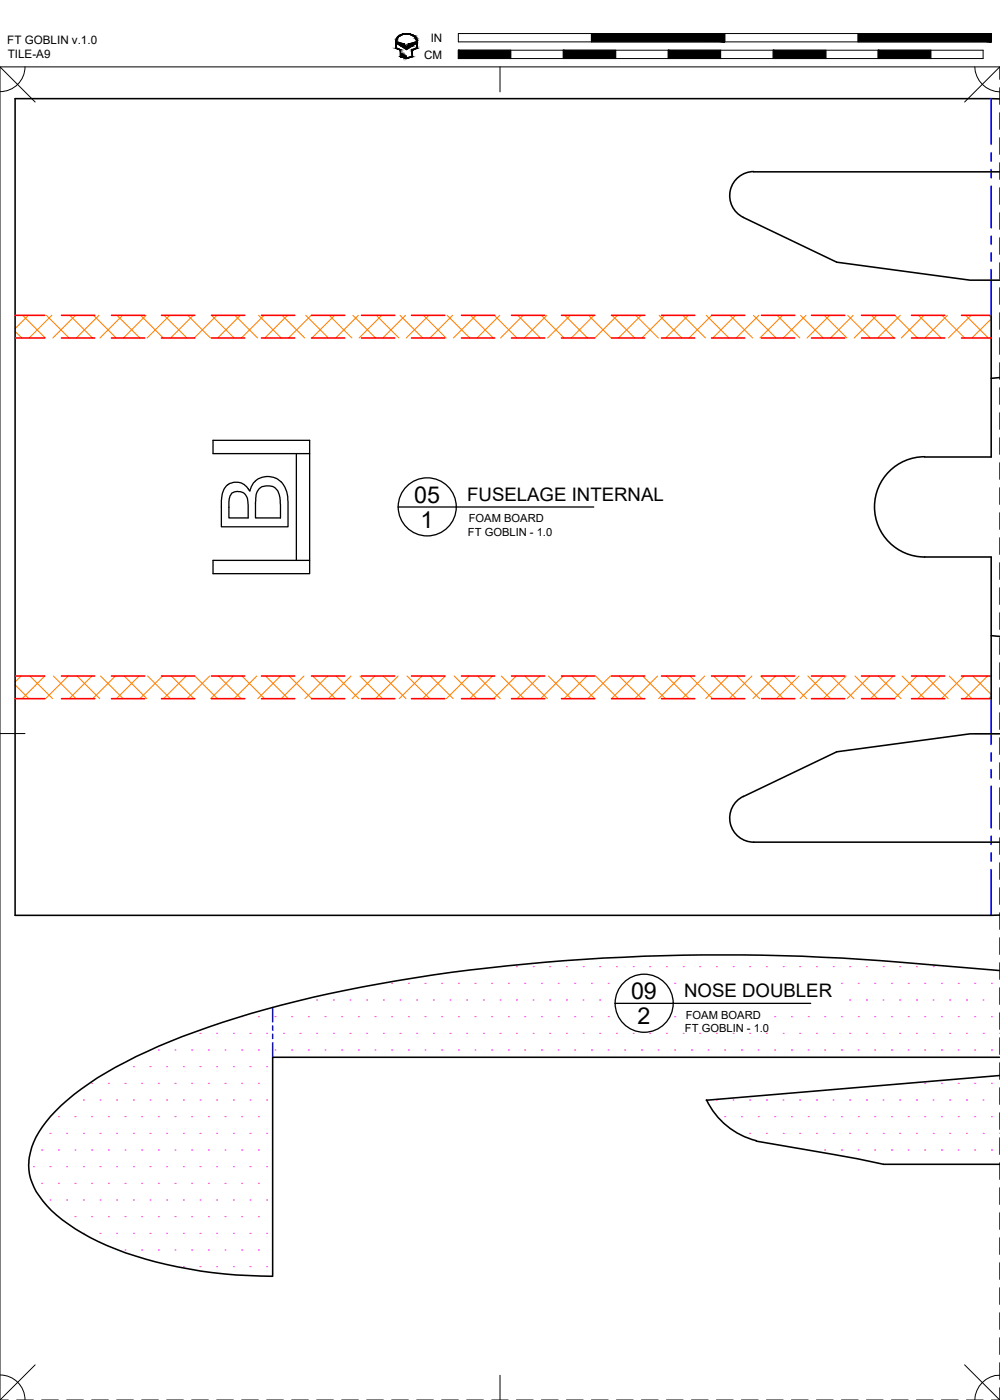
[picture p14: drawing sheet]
<svg xmlns="http://www.w3.org/2000/svg" width="190mm" height="267mm" viewBox="0 0 190 267" stroke-linecap="round" stroke-linejoin="round" font-family="sans-serif">
<defs><g id="words">
<g font-size="4.4">
<text x="78.9" y="95.8">05</text>
<text x="80.1" y="100.6">1</text>
<text x="120.2" y="190.3">09</text>
<text x="121.4" y="195.1">2</text>
</g>
<g font-size="3.5">
<text x="89" y="95.5">FUSELAGE INTERNAL</text>
<text x="130.3" y="190">NOSE DOUBLER</text>
</g>
<g font-size="2.2">
<text x="1.4" y="8.4">FT GOBLIN v.1.0</text>
<text x="1.5" y="11.1">TILE-A9</text>
<text x="80.8" y="11.2">CM</text>
<text x="82.1" y="8">IN</text>
</g>
<g font-size="2.1">
<text x="89.3" y="99.5">FOAM BOARD</text>
<text x="89.2" y="102.1">FT GOBLIN - 1.0</text>
<text x="130.5" y="196.6">FT GOBLIN - 1.0</text>
<text x="130.6" y="194.1">FOAM BOARD</text>
</g>
</g></defs>
<!-- layer: 06 CAVITY -->
<g fill="none" stroke="#ff7f00" stroke-width=".2">
<path d="M2.9 63.1l1.3 1.3M4.3 60.1l4.3 4.3M5.4 60.1l-2.5 2.5M8.8 60.1l4.3 4.3M9.9 60.1l-4.3 4.3M13.3 60.1l4.3 4.3M14.4 60.1l-4.3 4.3M17.8 60.1l4.3 4.3M18.9 60.1l-4.4 4.3M22.3 60.1l4.3 4.3M23.4 60.1l-4.3 4.3M26.8 60.1l4.3 4.3"/>
<path d="M27.8 60.1l-4.3 4.3M31.3 60.1l4.3 4.3M32.3 60.1l-4.3 4.3M35.8 60.1l4.3 4.3M36.8 60.1l-4.3 4.3M40.3 60.1l4.3 4.3M41.3 60.1l-4.3 4.3M44.7 60.1l4.4 4.3M45.8 60.1l-4.3 4.3M49.3 60.1l4.3 4.3M50.3 60.1l-4.3 4.3M53.7 60.1l4.3 4.3"/>
<path d="M54.8 60.1l-4.3 4.3M58.2 60.1l4.4 4.3M59.3 60.1l-4.3 4.3M62.7 60.1l4.3 4.3M63.8 60.1l-4.4 4.3M67.2 60.1l4.3 4.3M68.3 60.1l-4.4 4.3M71.7 60.1l4.3 4.3M72.7 60.1l-4.3 4.3M76.2 60.1l4.3 4.3M77.2 60.1l-4.3 4.3M80.7 60.1l4.3 4.3"/>
<path d="M81.7 60.1l-4.3 4.3M85.2 60.1l4.3 4.3M86.2 60.1l-4.3 4.3M89.6 60.1l4.4 4.3M90.7 60.1l-4.3 4.3M94.2 60.1l4.3 4.3M95.2 60.1l-4.3 4.3M98.6 60.1l4.3 4.3M99.7 60.1l-4.3 4.3M103.1 60.1l4.4 4.3M104.2 60.1l-4.3 4.3M107.6 60.1l4.3 4.3"/>
<path d="M108.6 60.1l-4.3 4.3M112.1 60.1l4.3 4.3M113.2 60.1l-4.4 4.3M116.6 60.1l4.3 4.3M117.6 60.1l-4.3 4.3M121.1 60.1l4.3 4.3M122.1 60.1l-4.3 4.3M125.6 60.1l4.3 4.3M126.6 60.1l-4.3 4.3M130.1 60.1l4.3 4.3M131.1 60.1l-4.3 4.3M134.5 60.1l4.4 4.3"/>
<path d="M135.6 60.1l-4.3 4.3M139.1 60.1l4.3 4.3M140.1 60.1l-4.3 4.3M143.5 60.1l4.3 4.3M144.6 60.1l-4.3 4.3M148 60.1l4.4 4.3M149.1 60.1l-4.3 4.3M152.5 60.1l4.3 4.3M153.5 60.1l-4.3 4.3M157 60.1l4.3 4.3M158.1 60.1l-4.4 4.3M161.5 60.1l4.3 4.3"/>
<path d="M162.5 60.1l-4.3 4.3M166 60.1l4.3 4.3M167 60.1l-4.3 4.3M170.5 60.1l4.3 4.3M171.5 60.1l-4.3 4.3M175 60.1l4.3 4.3M176 60.1l-4.3 4.3M179.4 60.1l4.4 4.3M180.5 60.1l-4.3 4.3M184 60.1l4.3 4.3M185 60.1l-4.3 4.3M188.4 60.1l.4 .4"/>
<path d="M188.8 60.8l-3.7 3.6M2.9 130.5l2.6 2.6M4 128.8l-1.1 1.1M5.7 128.8l4.3 4.3M8.5 128.8l-4.3 4.3M10.2 128.8l4.3 4.3M13 128.8l-4.3 4.3M14.7 128.8l4.3 4.3M17.5 128.8l-4.3 4.3M19.1 128.8l4.4 4.3M22 128.8l-4.3 4.3M23.7 128.8l4.3 4.3"/>
<path d="M26.5 128.8l-4.3 4.3M28.1 128.8l4.3 4.3M31 128.8l-4.4 4.3M32.6 128.8l4.4 4.3M35.5 128.8l-4.3 4.3M37.1 128.8l4.3 4.3M39.9 128.8l-4.3 4.3M41.6 128.8l4.3 4.3M44.5 128.8l-4.4 4.3M46.1 128.8l4.3 4.3M48.9 128.8l-4.3 4.3M50.6 128.8l4.3 4.3"/>
<path d="M53.4 128.8l-4.3 4.3M55.1 128.8l4.3 4.3M57.9 128.8l-4.3 4.3M59.6 128.8l4.3 4.3M62.4 128.8l-4.3 4.3M64 128.8l4.4 4.3M66.9 128.8l-4.3 4.3M68.6 128.8l4.3 4.3M71.4 128.8l-4.3 4.3M73 128.8l4.3 4.3M75.9 128.8l-4.4 4.3M77.5 128.8l4.4 4.3"/>
<path d="M80.4 128.8l-4.3 4.3M82 128.8l4.3 4.3M84.8 128.8l-4.3 4.3M86.5 128.8l4.3 4.3M89.3 128.8l-4.3 4.3M91 128.8l4.3 4.3M93.8 128.8l-4.3 4.3M95.5 128.8l4.3 4.3M98.3 128.8l-4.3 4.3M100 128.8l4.3 4.3M102.8 128.8l-4.3 4.3M104.5 128.8l4.3 4.3"/>
<path d="M107.3 128.8l-4.3 4.3M108.9 128.8l4.4 4.3M111.8 128.8l-4.3 4.3M113.5 128.8l4.3 4.3M116.3 128.8l-4.3 4.3M117.9 128.8l4.4 4.3M120.8 128.8l-4.3 4.3M122.4 128.8l4.4 4.3M125.3 128.8l-4.3 4.3M127 128.8l4.3 4.3M129.8 128.8l-4.3 4.3M131.4 128.8l4.3 4.3"/>
<path d="M134.2 128.8l-4.3 4.3M135.9 128.8l4.4 4.3M138.8 128.8l-4.4 4.3M140.4 128.8l4.3 4.3M143.2 128.8l-4.3 4.3M144.9 128.8l4.3 4.3M147.7 128.8l-4.3 4.3M149.4 128.8l4.3 4.3M152.2 128.8l-4.3 4.3M153.9 128.8l4.3 4.3M156.7 128.8l-4.3 4.3M158.4 128.8l4.3 4.3"/>
<path d="M161.2 128.8l-4.3 4.3M162.9 128.8l4.3 4.3M165.7 128.8l-4.3 4.3M167.3 128.8l4.4 4.3M170.2 128.8l-4.3 4.3M171.9 128.8l4.3 4.3M174.7 128.8l-4.3 4.3M176.3 128.8l4.3 4.3M179.1 128.8l-4.3 4.3M180.8 128.8l4.3 4.3M183.7 128.8l-4.4 4.3M185.3 128.8l3.5 3.5"/>
<path d="M188.1 128.8l-4.3 4.3M188.8 132.6l-.5 .5"/>
</g>
<!-- layer: 01 CUT -->
<g fill="none" stroke="#000" stroke-width=".3">
<path d="M190.5 18.8h-187.6v155.6l187.6-.1M143.6 32.7h46.9M143.6 32.7a4.6 4.6 0 0 0-4.5 3.6 4.6 4.6 0 0 0 2.5 5.1M141.6 41.4l17.8 8.5 25.4 3.5h5.7M188.8 60.1v27h-12.7M190.5 71.9l-1.7 .2M176.1 87a9.6 9.6 0 0 0-9.5 9.6 9.6 9.6 0 0 0 9.5 9.5M176.1 106.1h12.7v27M188.8 121.1l1.7 .1M190.5 139.8h-5.7l-25.4 3.4-17.8 8.6M141.6 151.7a4.6 4.6 0 0 0-2.5 5.2 4.6 4.6 0 0 0 4.5 3.5h46.9M190.5 184.9l-19-1.6a392.6 392.6 0 0 0-95.8 3.5 201.3 201.3 0 0 0-45.5 12.5 67.2 67.2 0 0 0-18.5 11.3 17.8 17.8 0 0 0-6.1 10 10 10 0 0 0 2.5 8.1 29.1 29.1 0 0 0 10.7 7.8 77.8 77.8 0 0 0 28.5 6.5l4.6 .1v-41.7h138.6"/>
<path d="M134.6 209.5a14.4 14.4 0 0 0 9.5 7.8M144.1 217.4l19.3 3.4 4.9 1h22.2M190.5 204.9l-56 4.7"/>
</g>
<!-- layer: 03 CREASE -->
<g fill="none" stroke="#00f" stroke-width=".3">
<path d="M188.8 18.8v8.7M188.8 29.1v1.6M188.8 32.3v1.6M188.8 35.5v7.9M188.8 45v1.6M188.8 48.2v1.6M188.8 51.3v8.8M188.8 133.1v8.7M188.8 143.4v1.6M188.8 146.6v1.6M188.8 149.8v7.9M188.8 159.3v1.6"/>
<path d="M188.8 162.5v1.6M188.8 165.6v8.8M51.9 191.9v2.8M51.9 195.5v.8M51.9 197v.8M51.9 198.6v2.8"/>
</g>
<!-- layer: 02 SCORE -->
<g fill="none" stroke="#f00" stroke-width=".3">
<path d="M2.9 60.1h5.6M2.9 64.4h5.6M11.7 60.1h6.4M11.7 64.4h6.4M21.2 60.1h6.4M21.2 64.4h6.4M30.8 60.1h6.3M30.8 64.4h6.3M40.3 60.1h6.3M40.3 64.4h6.3M49.8 60.1h6.4M49.8 64.4h6.4"/>
<path d="M59.3 60.1h6.4M59.3 64.4h6.4M68.9 60.1h6.3M68.9 64.4h6.3M78.4 60.1h6.3M78.4 64.4h6.3M87.9 60.1h6.4M87.9 64.4h6.4M97.4 60.1h6.4M97.4 64.4h6.4M107 60.1h6.3M107 64.4h6.3"/>
<path d="M116.5 60.1h6.3M116.5 64.4h6.3M126 60.1h6.4M126 64.4h6.4M135.5 60.1h6.4M135.5 64.4h6.4M145.1 60.1h6.3M145.1 64.4h6.3M154.6 60.1h6.3M154.6 64.4h6.3M164.1 60.1h6.4M164.1 64.4h6.4"/>
<path d="M173.6 60.1h6.4M173.6 64.4h6.4M183.2 60.1h5.6M183.2 64.4h5.6M2.9 133.1h5.6M2.9 128.8h5.6M11.7 133.1h6.4M11.7 128.8h6.4M21.2 133.1h6.4M21.2 128.8h6.4M30.8 133.1h6.3M30.8 128.8h6.3"/>
<path d="M40.3 133.1h6.3M40.3 128.8h6.3M49.8 133.1h6.4M49.8 128.8h6.4M59.3 133.1h6.4M59.3 128.8h6.4M68.9 133.1h6.3M68.9 128.8h6.3M78.4 133.1h6.3M78.4 128.8h6.3M87.9 133.1h6.4M87.9 128.8h6.4"/>
<path d="M97.4 133.1h6.4M97.4 128.8h6.4M107 133.1h6.3M107 128.8h6.3M116.5 133.1h6.3M116.5 128.8h6.3M126 133.1h6.4M126 128.8h6.4M135.5 133.1h6.4M135.5 128.8h6.4M145.1 133.1h6.3M145.1 128.8h6.3"/>
<path d="M154.6 133.1h6.3M154.6 128.8h6.3M164.1 133.1h6.4M164.1 128.8h6.4M173.6 133.1h6.4M173.6 128.8h6.4M183.2 133.1h5.6M183.2 128.8h5.6"/>
</g>
<!-- layer: 07 DE-PAPER -->
<g fill="none" stroke="#f0f" stroke-width=".2">
<path d="M38.1 196.8h.1M41.3 196.8h.1M44.5 196.8h.1M46 193.7h.1M47.6 196.8h.1M49.2 193.7h.1M50.8 196.8h.1M52.4 193.7h.1M54 196.8h.1M55.6 193.7h.1M57.2 196.8h.1M58.7 193.7h.1"/>
<path d="M60.3 190.5h.1M60.3 196.8h.1M61.9 193.7h.1M63.5 190.5h.1M63.5 196.8h.1M65.1 193.7h.1M66.7 190.5h.1M66.7 196.8h.1M68.3 193.7h.1M69.9 190.5h.1M69.9 196.8h.1M71.4 193.7h.1"/>
<path d="M73 190.5h.1M73 196.8h.1M74.6 187.3h.1M74.6 193.7h.1M76.2 190.5h.1M76.2 196.8h.1M77.8 187.3h.1M77.8 193.7h.1M79.4 190.5h.1M79.4 196.8h.1M81 187.3h.1M81 193.7h.1"/>
<path d="M82.6 190.5h.1M82.6 196.8h.1M84.1 187.3h.1M84.1 193.7h.1M85.7 190.5h.1M85.7 196.8h.1M87.3 187.3h.1M87.3 193.7h.1M88.9 190.5h.1M88.9 196.8h.1M90.5 187.3h.1M90.5 193.7h.1"/>
<path d="M92.1 190.5h.1M92.1 196.8h.1M93.7 187.3h.1M93.7 193.7h.1M95.3 184.1h.1M95.3 190.5h.1M95.3 196.8h.1M96.8 187.3h.1M96.8 193.7h.1M98.4 184.1h.1M98.4 190.5h.1M98.4 196.8h.1"/>
<path d="M100 187.3h.1M100 193.7h.1M101.6 184.1h.1M101.6 190.5h.1M101.6 196.8h.1M103.1 187.3h.1M103.1 193.7h.1M104.7 184.1h.1M104.7 190.5h.1M104.7 196.8h.1M106.3 187.3h.1M106.3 193.7h.1"/>
<path d="M107.9 184.1h.1M107.9 190.5h.1M107.9 196.8h.1M109.5 187.3h.1M109.5 193.7h.1M111.1 184.1h.1M111.1 190.5h.1M111.1 196.8h.1M112.7 187.3h.1M112.7 193.7h.1M114.3 184.1h.1M114.3 190.5h.1"/>
<path d="M114.3 196.8h.1M115.8 187.3h.1M115.8 193.7h.1M117.4 184.1h.1M117.4 196.8h.1M120.6 184.1h.1M120.6 196.8h.1M123.8 184.1h.1M123.8 196.8h.1M127 184.1h.1M127 196.8h.1M128.5 187.3h.1"/>
<path d="M128.5 193.7h.1M130.1 184.1h.1M130.1 196.8h.1M133.3 184.1h.1M133.3 196.8h.1M136.5 184.1h.1M136.5 196.8h.1M139.7 184.1h.1M139.7 196.8h.1M142.8 184.1h.1M142.8 196.8h.1M146 184.1h.1"/>
<path d="M146 196.8h.1M147.6 193.7h.1M149.2 184.1h.1M149.2 196.8h.1M150.8 193.7h.1M152.4 184.1h.1M152.4 196.8h.1M153.9 193.7h.1M155.5 184.1h.1M155.5 196.8h.1M157.1 193.7h.1M158.7 184.1h.1"/>
<path d="M158.7 196.8h.1M160.3 187.3h.1M160.3 193.7h.1M161.9 184.1h.1M161.9 190.5h.1M161.9 196.8h.1M163.5 187.3h.1M163.5 193.7h.1M165.1 184.1h.1M165.1 190.5h.1M165.1 196.8h.1M166.6 187.3h.1"/>
<path d="M166.6 193.7h.1M168.2 184.1h.1M168.2 190.5h.1M168.2 196.8h.1M169.8 187.3h.1M169.8 193.7h.1M171.4 184.1h.1M171.4 190.5h.1M171.4 196.8h.1M173 187.3h.1M173 193.7h.1M174.6 184.1h.1"/>
<path d="M174.6 190.5h.1M174.6 196.8h.1M176.2 187.3h.1M176.2 193.7h.1M177.8 184.1h.1M177.8 190.5h.1M177.8 196.8h.1M179.3 187.3h.1M179.3 193.7h.1M180.9 184.1h.1M180.9 190.5h.1M180.9 196.8h.1"/>
<path d="M182.5 187.3h.1M182.5 193.7h.1M184.1 190.5h.1M184.1 196.8h.1M185.7 187.3h.1M185.7 193.7h.1M187.3 190.5h.1M187.3 196.8h.1M188.9 187.3h.1M188.9 193.7h.1M190.5 190.5h.1M190.5 196.8h.1"/>
<path d="M7.9 219.1h.1M9.5 215.9h.1M11.1 212.7h.1M11.1 219.1h.1M12.7 215.9h.1M14.3 212.7h.1M14.3 219.1h.1M15.9 209.5h.1M15.9 215.9h.1M17.5 206.4h.1M17.5 212.7h.1M17.5 219.1h.1"/>
<path d="M19.1 209.5h.1M19.1 215.9h.1M20.6 206.4h.1M20.6 212.7h.1M20.6 219.1h.1M22.2 203.2h.1M22.2 209.5h.1M22.2 215.9h.1M23.8 206.4h.1M23.8 212.7h.1M23.8 219.1h.1M25.4 203.2h.1"/>
<path d="M25.4 209.5h.1M25.4 215.9h.1M27 206.4h.1M27 212.7h.1M27 219.1h.1M28.6 203.2h.1M28.6 209.5h.1M28.6 215.9h.1M30.2 200h.1M30.2 206.4h.1M30.2 212.7h.1M30.2 219.1h.1"/>
<path d="M31.8 203.2h.1M31.8 209.5h.1M31.8 215.9h.1M33.3 200h.1M33.3 206.4h.1M33.3 212.7h.1M33.3 219.1h.1M34.9 203.2h.1M34.9 209.5h.1M34.9 215.9h.1M36.5 200h.1M36.5 206.4h.1"/>
<path d="M36.5 212.7h.1M36.5 219.1h.1M38.1 203.2h.1M38.1 209.5h.1M38.1 215.9h.1M39.7 200h.1M39.7 206.4h.1M39.7 212.7h.1M39.7 219.1h.1M41.3 203.2h.1M41.3 209.5h.1M41.3 215.9h.1"/>
<path d="M42.9 200h.1M42.9 206.4h.1M42.9 212.7h.1M42.9 219.1h.1M44.5 203.2h.1M44.5 209.5h.1M44.5 215.9h.1M46 200h.1M46 206.4h.1M46 212.7h.1M46 219.1h.1M47.6 203.2h.1"/>
<path d="M47.6 209.5h.1M47.6 215.9h.1M49.2 200h.1M49.2 206.4h.1M49.2 212.7h.1M49.2 219.1h.1M50.8 203.2h.1M50.8 209.5h.1M50.8 215.9h.1M52.4 200h.1M55.6 200h.1M58.7 200h.1"/>
<path d="M61.9 200h.1M65.1 200h.1M68.3 200h.1M71.4 200h.1M74.6 200h.1M77.8 200h.1M81 200h.1M84.1 200h.1M87.3 200h.1M90.5 200h.1M93.7 200h.1M96.8 200h.1"/>
<path d="M100 200h.1M103.1 200h.1M106.3 200h.1M109.5 200h.1M112.7 200h.1M115.8 200h.1M119 200h.1M122.2 200h.1M125.4 200h.1M128.5 200h.1M131.7 200h.1M134.9 200h.1"/>
<path d="M136.5 209.5h.1M138.1 212.7h.1M138.1 200h.1M139.7 209.5h.1M141.2 212.7h.1M141.2 200h.1M142.8 209.5h.1M142.8 215.9h.1M144.4 212.7h.1M144.4 200h.1M146 209.5h.1M146 215.9h.1"/>
<path d="M147.6 212.7h.1M147.6 200h.1M149.2 209.5h.1M149.2 215.9h.1M150.8 212.7h.1M150.8 200h.1M152.4 209.5h.1M152.4 215.9h.1M153.9 212.7h.1M153.9 200h.1M155.5 209.5h.1M155.5 215.9h.1"/>
<path d="M157.1 212.7h.1M157.1 219.1h.1M157.1 200h.1M158.7 209.5h.1M158.7 215.9h.1M160.3 212.7h.1M160.3 219.1h.1M160.3 200h.1M161.9 209.5h.1M161.9 215.9h.1M163.5 212.7h.1M163.5 219.1h.1"/>
<path d="M163.5 200h.1M165.1 209.5h.1M165.1 215.9h.1M166.6 212.7h.1M166.6 219.1h.1M166.6 200h.1M168.2 209.5h.1M168.2 215.9h.1M169.8 212.7h.1M169.8 219.1h.1M169.8 200h.1M171.4 209.5h.1"/>
<path d="M171.4 215.9h.1M173 206.4h.1M173 212.7h.1M173 219.1h.1M173 200h.1M174.6 209.5h.1M174.6 215.9h.1M176.2 206.4h.1M176.2 212.7h.1M176.2 219.1h.1M176.2 200h.1M177.8 209.5h.1"/>
<path d="M177.8 215.9h.1M179.3 206.4h.1M179.3 212.7h.1M179.3 219.1h.1M179.3 200h.1M180.9 209.5h.1M180.9 215.9h.1M182.5 206.4h.1M182.5 212.7h.1M182.5 219.1h.1M182.5 200h.1M184.1 209.5h.1"/>
<path d="M184.1 215.9h.1M185.7 206.4h.1M185.7 212.7h.1M185.7 219.1h.1M185.7 200h.1M187.3 209.5h.1M187.3 215.9h.1M188.9 206.4h.1M188.9 212.7h.1M188.9 219.1h.1M188.9 200h.1M190.5 209.5h.1"/>
<path d="M190.5 215.9h.1M6.4 222.2h.1M7.9 225.4h.1M9.5 222.2h.1M9.5 228.6h.1M11.1 225.4h.1M12.7 222.2h.1M12.7 228.6h.1M14.3 225.4h.1M14.3 231.8h.1M15.9 222.2h.1M15.9 228.6h.1"/>
<path d="M15.9 234.9h.1M17.5 225.4h.1M17.5 231.8h.1M19.1 222.2h.1M19.1 228.6h.1M19.1 234.9h.1M20.6 225.4h.1M20.6 231.8h.1M22.2 222.2h.1M22.2 228.6h.1M22.2 234.9h.1M23.8 225.4h.1"/>
<path d="M23.8 231.8h.1M23.8 238.1h.1M25.4 222.2h.1M25.4 228.6h.1M25.4 234.9h.1M27 225.4h.1M27 231.8h.1M27 238.1h.1M28.6 222.2h.1M28.6 228.6h.1M28.6 234.9h.1M30.2 225.4h.1"/>
<path d="M30.2 231.8h.1M30.2 238.1h.1M31.8 222.2h.1M31.8 228.6h.1M31.8 234.9h.1M33.3 225.4h.1M33.3 231.8h.1M33.3 238.1h.1M34.9 222.2h.1M34.9 228.6h.1M34.9 234.9h.1M36.5 225.4h.1"/>
<path d="M36.5 231.8h.1M36.5 238.1h.1M38.1 222.2h.1M38.1 228.6h.1M38.1 234.9h.1M39.7 225.4h.1M39.7 231.8h.1M39.7 238.1h.1M41.3 222.2h.1M41.3 228.6h.1M41.3 234.9h.1M42.9 225.4h.1"/>
<path d="M42.9 231.8h.1M42.9 238.1h.1M44.5 222.2h.1M44.5 228.6h.1M44.5 234.9h.1M46 225.4h.1M46 231.8h.1M46 238.1h.1M47.6 222.2h.1M47.6 228.6h.1M47.6 234.9h.1M49.2 225.4h.1"/>
<path d="M49.2 231.8h.1M49.2 238.1h.1M50.8 222.2h.1M50.8 228.6h.1M50.8 234.9h.1M34.9 241.3h.1M38.1 241.3h.1M41.3 241.3h.1M44.5 241.3h.1M47.6 241.3h.1M50.8 241.3h.1"/>
</g>
<!-- layer: 23 NOTES -->
<g fill="none" stroke="#000" stroke-width=".25">
<path d="M43.2 92.5a2.89 2.89 0 0 1 4.4 1.1 3.5 3.5 0 0 1 3.2-2.8 3.5 3.5 0 0 1 3.6 2.3l.4 1.5 .1 5.8h-12.7v-3.8a5.9 5.9 0 0 1 1-4.1zM44.2 93.9a1.95 1.95 0 0 1 2.2 0 1.95 1.95 0 0 1 .8 1.9l.1 2.9h-3.7v-2.7a2.87 2.87 0 0 1 .6-2.1zM49.4 93.1a2.37 2.37 0 0 1 2.6-.4 2.37 2.37 0 0 1 1.3 2.3l.1 3.7h-4.7v-3.6a2.64 2.64 0 0 1 .7-2zM56.5 86.4v20.4M59 86.4h-18.4v-2.5h18.4v25.4h-18.4v-2.5h18.4M75.8 96.6h37.3M117.1 191.1h37.3"/>
<circle cx="81.4" cy="96.6" r="5.5"/>
<circle cx="122.7" cy="191.1" r="5.5"/>
</g>
<!-- layer: 22 TILED -->
<g fill="none" stroke="#000" stroke-width=".19">
<path d="M0 12.7l6.7 6.7M4.8 12.7a4.7 4.7 0 0 1-4.8 4.8M75.6 7.9a2 2 0 0 1 3.2-1l.5 .6 .1 1.7-.9 .3v1.3l-1.1 .2-.1-.3v.3h-.2v-.4h-.1v.3h-.1v-.5h-.1v.5l-.2-.1v-.6h-.1v.6h-.1v-1.3l-.9-.3v-1.3M75.7 8l1.3 .4 .2 .4h.4l.2-.4 1.4-.4v.3l-1.8 1.2-1.7-1.2zM75.8 7a2.26 2.26 0 0 1 3.6 .6l.1 1.6-.9 .4v1.2l-1.2 .4-1.1-.4v-1.3l-.9-.3a2.64 2.64 0 0 1 .4-2.2zM87.3 6.4h101.6v1.6h-101.6zM87.3 9.6h100v1.6h-100zM95.3 12.7v4.8M97.3 9.6v1.6M107.3 9.6v1.6M112.7 6.4v1.6M117.3 9.6v1.6"/>
<path d="M127.3 9.6v1.6M137.3 9.6v1.6M138.1 6.4v1.6M147.3 9.6v1.6M157.3 9.6v1.6M163.5 6.4v1.6M167.3 9.6v1.6M177.3 9.6v1.6M185.7 12.7a4.9 4.9 0 0 0 4.8 4.8M190.5 15.1v-2.4h-190.5v254M190.5 12.7l-6.7 6.7M190.5 16.7v3.2"/>
<path d="M190.5 21.5v3.1M190.5 26.2v3.2M190.5 31v3.2M190.5 35.8v3.1M190.5 40.5v3.2M190.5 45.3v3.2M190.5 50v3.2M190.5 54.8v3.2M190.5 59.6v3.1M190.5 64.3v3.2M190.5 69.1v3.2M190.5 73.9v3.1"/>
<path d="M190.5 78.6v3.2M190.5 83.4v3.2M190.5 88.1v3.2M190.5 92.9v3.2M190.5 97.7v3.1M190.5 102.4v3.2M190.5 107.2v3.2M190.5 112v3.1M190.5 116.7v3.2M0 139.7h4.8M185.7 139.7h4.8M190.5 121.5v3.2"/>
<path d="M190.5 126.3v3.1M190.5 131v3.2M190.5 135.8v3.2M190.5 140.5v3.2M190.5 145.3v3.2M190.5 150.1v3.1M190.5 154.8v3.2M190.5 159.6v3.2M190.5 164.4v3.1M190.5 169.1v3.2M190.5 173.9v3.2M190.5 178.6v3.2"/>
<path d="M190.5 183.4v3.2M190.5 188.2v3.1M190.5 192.9v3.2M190.5 197.7v3.2M190.5 202.5v3.1M190.5 207.2v3.2M190.5 212v3.2M190.5 216.7v3.2M190.5 221.5v3.2M190.5 226.3v3.1M190.5 231v3.2M190.5 235.8v3.2"/>
<path d="M190.5 240.6v3.1M190.5 245.3v3.2M190.5 250.1v3.2M190.5 254.8v3.2M190.5 259.6v3.2M0 266.7h1.6M0 261.9a4.7 4.7 0 0 1 4.8 4.8M3.2 266.7h3.2M6.7 260l-6.7 6.7M7.9 266.7h3.2M12.7 266.7h3.2M17.5 266.7h3.1"/>
<path d="M22.2 266.7h3.2M27 266.7h3.2M31.8 266.7h3.1M36.5 266.7h3.2M41.3 266.7h3.2M46 266.7h3.2M50.8 266.7h3.2M55.6 266.7h3.1M60.3 266.7h3.2M65.1 266.7h3.2M69.9 266.7h3.1M74.6 266.7h3.2"/>
<path d="M79.4 266.7h3.2M84.1 266.7h3.2M88.9 266.7h3.2M93.7 266.7h3.1M95.3 262v4.7M98.4 266.7h3.2M103.1 266.7h3.2M107.9 266.7h3.2M112.7 266.7h3.1M117.4 266.7h3.2M122.2 266.7h3.2M127 266.7h3.1"/>
<path d="M131.7 266.7h3.2M136.5 266.7h3.2M141.2 266.7h3.2M146 266.7h3.2M150.8 266.7h3.1M155.5 266.7h3.2M160.3 266.7h3.2M165.1 266.7h3.1M169.8 266.7h3.2M174.6 266.7h3.2M179.3 266.7h3.2M183.8 260l6.7 6.7"/>
<path d="M184.1 266.7h3.2M188.9 266.7h1.6M190.5 262a4.8 4.8 0 0 0-4.8 4.7M190.5 264.4v2.3"/>
</g>
<g fill="#000" stroke="#000" stroke-width=".19">
<path d="M75.7 8l1.1 .3h-1.1zM76.4 8.8h2.1l-1.1 .7zM77 11h.8l-.4 .2zM77 6.4h.8zM78 8.3l1.2-.3v.3z"/>
<path d="M75.4 7.9l.1 1.3v-1.3zM75.4 7.9l.1 1.3h-.1z"/>
<path d="M75.4 9.2h.3zM75.4 9.2h.3z"/>
<path d="M75.5 7.6l.1 .1zM75.5 7.6l.1 .1z"/>
<path d="M75.5 7.7v.2l.1-.2zM75.5 7.7v.2h-.1z"/>
<path d="M75.6 7.4v.2l.1-.2zM75.6 7.4l-.1 .2z"/>
<path d="M75.6 7.3h.1zM75.6 7.3l.1 .1z"/>
<path d="M75.4 9.2l1 .3zM75.4 9.2l1 .3z"/>
<path d="M75.7 7.1v.2l.1-.2zM75.7 7.1v.2h-.1z"/>
<path d="M75.8 7v.1l.1-.1zM75.8 7l-.1 .1z"/>
<path d="M75.9 6.9v.1l.1-.1zM75.8 7l.1-.1z"/>
<path d="M76 6.8v.1l.2-.1zM76 6.8l-.1 .1z"/>
<path d="M76.1 6.7l.1 .1 .1-.1zM76 6.8l.1-.1 .1 .1z"/>
<path d="M76.1 9.5h.3zM76.1 9.5h.3z"/>
<path d="M76.3 9.5l.1 1.3v-1.3zM76.3 9.5l.1 1.3h-.1z"/>
<path d="M76.3 10.8h.1zM76.3 10.8h.1z"/>
<path d="M76.5 10.8h.1zM76.5 10.8h.1z"/>
<path d="M76.3 10.8h.2zM76.3 10.8h.2z"/>
<path d="M76.3 6.6v.1l.2-.1zM76.1 6.7l.2-.1z"/>
<path d="M76.4 6.6h.2zM76.3 6.6h.2z"/>
<path d="M76.5 10.2l.1 .6v-.6zM76.5 10.2l.1 .6h-.1z"/>
<path d="M76.3 10.8h.3zM76.3 10.8h.3zM76.3 10.8h.3zM76.3 10.8h.3z"/>
<path d="M76.3 10.8h.3zM76.3 10.8h.3z"/>
<path d="M76.3 10.8l.5 .1zM76.3 10.8l.5 .1z"/>
<path d="M75.7 8.3l1.3 .1zM75.7 8.3l1.3 .1z"/>
<path d="M76.6 6.5v.1l.3-.1zM76.4 6.6l.2-.1z"/>
<path d="M76.8 10.4l.1 .4v-.4zM76.8 10.4l.1 .4h-.1z"/>
<path d="M76.8 10.8l.1 .1zM76.8 10.8l.1 .1z"/>
<path d="M76.4 10.9h.5zM76.4 10.9h.5z"/>
<path d="M76.5 10.9h.5zM76.5 10.9h.5z"/>
<path d="M77 10.9h.1zM77 10.9h.1z"/>
<path d="M75.8 8.4l1.2 .2v-.2zM75.8 8.4l1.2 .2h-.9z"/>
<path d="M76.1 8.6l1.1 .2-.2-.2zM76.1 8.6l1.1 .2h-.8z"/>
<path d="M76.6 6.5h.5zM76.6 6.5h.3z"/>
<path d="M77 10.6l.1 .3v-.3zM77 10.6l.1 .3h-.1z"/>
<path d="M76.7 10.9l.4 .1zM76.7 10.9l.4 .1z"/>
<path d="M76.8 11h.5zM76.8 11h.5z"/>
<path d="M76.7 6.5h.5zM76.6 6.5h.5z"/>
<path d="M77.3 10.7l.1 .3zM77.3 10.7l.1 .3z"/>
<path d="M77.3 11h.1zM77.3 11h.1z"/>
<path d="M76.9 11h.5zM76.9 11h.5z"/>
<path d="M77 6.4l1.1 .1zM76.7 6.5l.3-.1 1.1 .1z"/>
<path d="M77.5 11h.4zM77.4 11h.4z"/>
<path d="M77.6 6.5h.6zM77.6 6.5h.6z"/>
<path d="M77.7 6.5h.6zM77.7 6.5h.6z"/>
<path d="M78 6.5l.5 .1zM78 6.5l.5 .1z"/>
<path d="M78.3 6.6h.2zM78.3 6.6h.2z"/>
<path d="M78.3 6.6l.5 .1zM78.3 6.6l.5 .1z"/>
<path d="M78.5 9.6l.1 1.2v-1.2zM78.5 9.6l.1 1.2h-.1z"/>
<path d="M78.5 10.8h.1zM78.2 10.8h.4z"/>
<path d="M77.9 11l.7-.2h-.4zM77.5 11l.7-.2-.3 .2z"/>
<path d="M78.6 6.7l.3 .1zM78.6 6.7l.3 .1z"/>
<path d="M78.5 9.5l.1 .1 .2-.1zM78.5 9.5l.1 .1z"/>
<path d="M77.8 8.6l.7 .2 .3-.2zM77.6 8.8l.2-.2 .7 .2z"/>
<path d="M78.7 6.8l.3 .1zM78.7 6.8l.3 .1z"/>
<path d="M78.9 6.9l.2 .1zM78.9 6.9l.2 .1z"/>
<path d="M77.8 8.4l1 .2 .3-.2zM77.8 8.4l1 .2h-1z"/>
<path d="M79 7l.2 .1zM79 7l.2 .1z"/>
<path d="M79.1 7.1l.2 .2zM79.1 7.1l.2 .2z"/>
<path d="M78 8.3h1.2zM77.8 8.4h1.3z"/>
<path d="M79.2 7.3l.1 .1zM79.2 7.3l.1 .1z"/>
<path d="M79.2 7.4l.2 .2zM79.2 7.4l.2 .2z"/>
<path d="M79.3 7.6l.1 .1zM79.3 7.6l.1 .1z"/>
<path d="M79.3 7.7l.2 .2zM79.3 7.7l.2 .2z"/>
<path d="M79.4 7.9l.1 1.3v-1.3zM79.4 7.9l.1 1.3h-.1z"/>
<path d="M79.4 9.2h.1zM79.2 9.2h.3z"/>
<path d="M78.8 9.5l.7-.3h-.3zM78.5 9.5l.7-.3-.4 .3z"/>
<path d="M87.3 9.6l10 1.6v-1.6zM87.3 9.6l10 1.6h-10z"/>
<path d="M107.3 9.6l10 1.6v-1.6zM107.3 9.6l10 1.6h-10z"/>
<path d="M127.3 9.6l10 1.6v-1.6zM127.3 9.6l10 1.6h-10z"/>
<path d="M112.7 6.4l25.4 1.6v-1.6zM112.7 6.4l25.4 1.6h-25.4z"/>
<path d="M147.3 9.6l10 1.6v-1.6zM147.3 9.6l10 1.6h-10z"/>
<path d="M167.3 9.6l10 1.6v-1.6zM167.3 9.6l10 1.6h-10z"/>
<path d="M163.5 6.4l25.4 1.6v-1.6zM163.5 6.4l25.4 1.6h-25.4z"/>
</g>
<use href="#words"/>
</svg>
